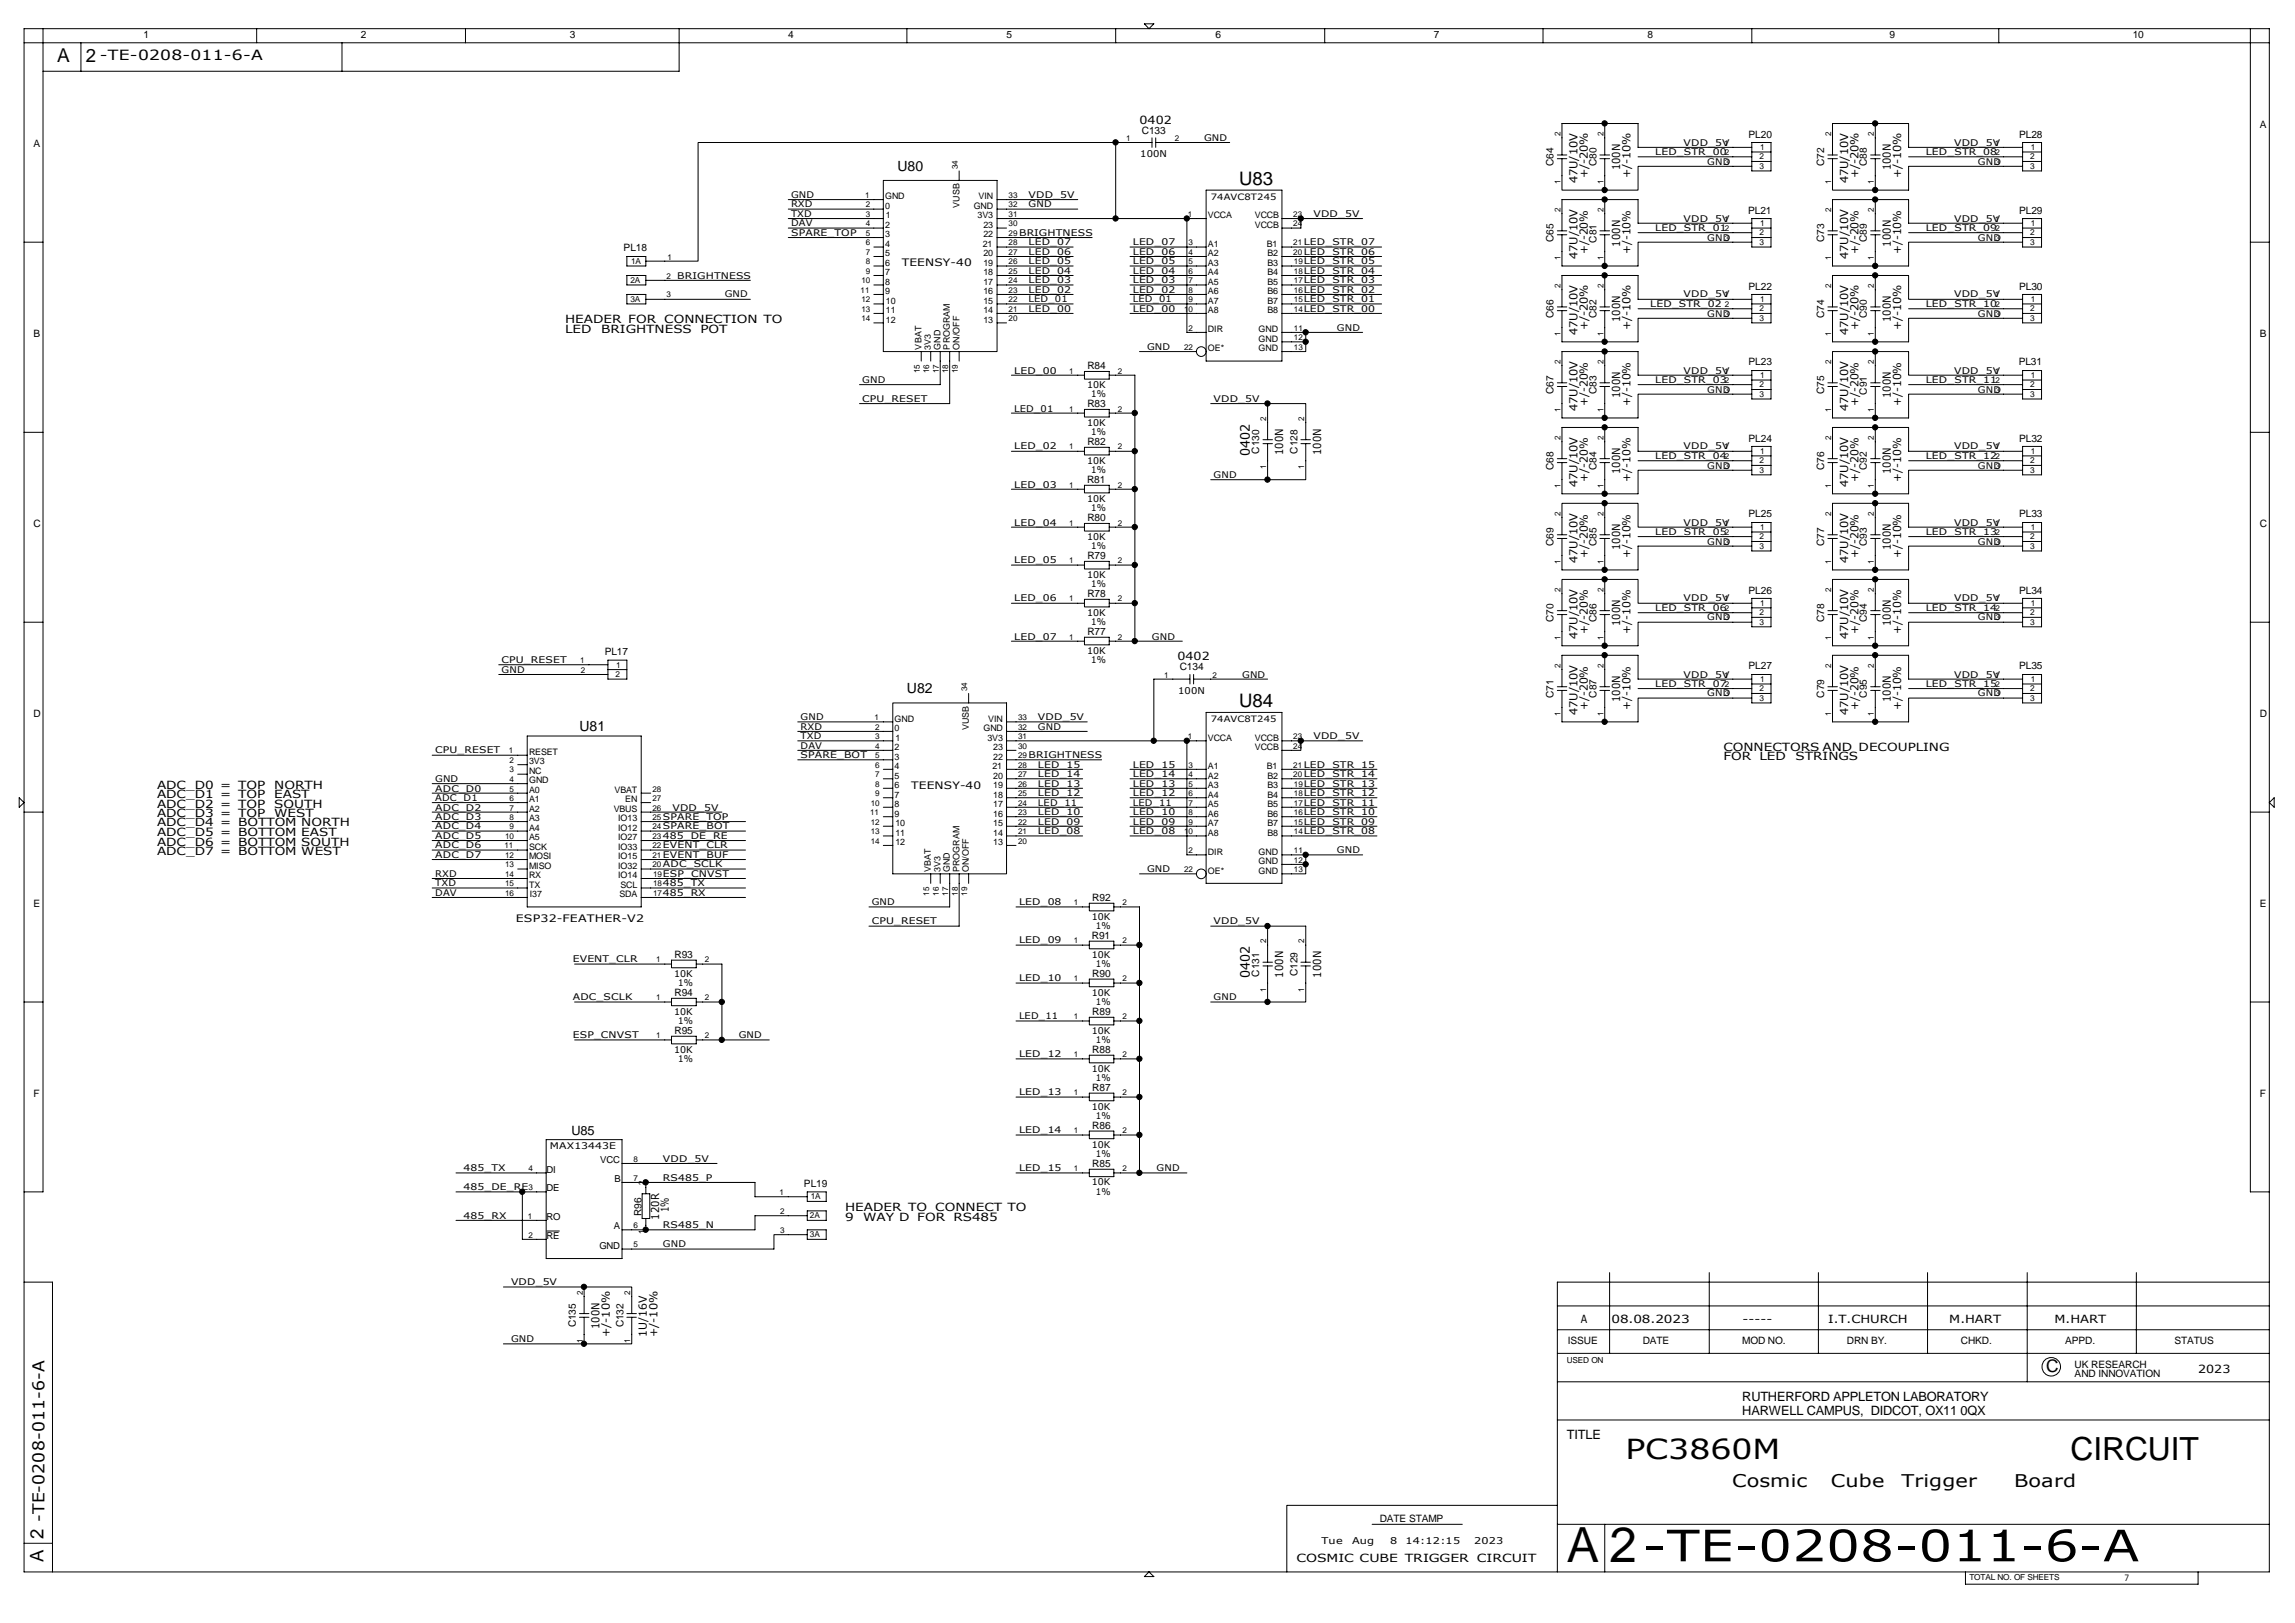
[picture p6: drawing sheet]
<svg xmlns="http://www.w3.org/2000/svg" width="420mm" height="297mm" viewBox="0 0 420 297" stroke-linecap="round" stroke-linejoin="round" font-family="sans-serif">
<defs><g id="words">
<text font-size="9.1" x="294.7" y="285.9">2</text>
<text font-size="8.9" x="286.9" y="286">A</text>
<text font-size="7.9" x="300.7" y="285.7">-TE-0208-011-6-A</text>
<text font-size="5.8" x="379.1" y="267.3">CIRCUIT</text>
<text font-size="5" x="297.6" y="267">PC3860M</text>
<text font-size="3.5" x="10.5" y="11.3">A</text>
<g font-size="3.4">
<text x="15.7" y="11.3">2</text>
<text x="226.9" y="33.9">U83</text>
<text x="226.9" y="129.5">U84</text>
<text x="8" y="281.6" transform="rotate(-90 8 281.6)">2</text>
<text x="8" y="285.9" transform="rotate(-90 8 285.9)">A</text>
</g>
<g font-size="3.2">
<text x="374.6" y="251.1">C</text>
<text x="317.1" y="272.2">Cosmic</text>
<text x="335.2" y="272.2">Cube</text>
<text x="348.1" y="272.2">Trigger</text>
<text x="368.8" y="272.2">Board</text>
</g>
<text font-size="3" x="8.2" y="278.6" transform="rotate(-90 8.2 278.6)">-TE-0208-011-6-A</text>
<g font-size="2.6">
<text x="18.3" y="11">-TE-0208-011-6-A</text>
<text x="164.3" y="31.3">U80</text>
<text x="166" y="126.9">U82</text>
<text x="106.1" y="133.9">U81</text>
</g>
<g font-size="2.4">
<text x="228.8" y="83.4" transform="rotate(-90 228.8 83.4)">0402</text>
<text x="228.8" y="179" transform="rotate(-90 228.8 179)">0402</text>
</g>
<g font-size="2.3">
<text x="104.6" y="207.7">U85</text>
<text x="319" y="256.4">RUTHERFORD APPLETON LABORATORY</text>
<text x="286.9" y="263.4">TITLE</text>
<text x="319" y="259">HARWELL CAMPUS, DIDCOT, OX11 0QX</text>
</g>
<g font-size="2.1">
<text x="208.6" y="22.6">0402</text>
<text x="103.5" y="59.1">HEADER FOR</text>
<text x="121.6" y="59.1">CONNECTION TO</text>
<text x="103.5" y="60.9">LED</text>
<text x="110.1" y="60.9">BRIGHTNESS</text>
<text x="128.2" y="60.9">POT</text>
<text x="215.6" y="120.9">0402</text>
<text x="315.5" y="137.4">CONNECTORS AND DECOUPLING</text>
<text x="315.5" y="139.1">FOR</text>
<text x="322.1" y="139.1">LED</text>
<text x="328.7" y="139.1">STRINGS</text>
<text x="28.7" y="149.5">ADC_D3 = TOP</text>
<text x="28.7" y="146">ADC_D1 = TOP</text>
<text x="28.7" y="147.8">ADC_D2 = TOP</text>
<text x="28.7" y="144.3">ADC_D0 = TOP</text>
<text x="50.2" y="149.5">WEST</text>
<text x="50.2" y="146">EAST</text>
<text x="50.2" y="147.8">SOUTH</text>
<text x="50.2" y="144.3">NORTH</text>
<text x="28.7" y="151.3">ADC_D4 = BOTTOM NORTH</text>
<text x="28.7" y="154.8">ADC_D6 = BOTTOM SOUTH</text>
<text x="28.7" y="153">ADC_D5 = BOTTOM EAST</text>
<text x="28.7" y="156.5">ADC_D7 = BOTTOM WEST</text>
<text x="154.7" y="221.7">HEADER TO</text>
<text x="171.2" y="221.7">CONNECT TO</text>
<text x="154.7" y="223.4">9</text>
<text x="158" y="223.4">WAY D FOR</text>
<text x="174.5" y="223.4">RS485</text>
<text x="289.4" y="242.1">A</text>
<text x="295" y="242.1">08.08.2023</text>
<text x="319" y="242.2">-----</text>
<text x="334.7" y="242.1">I.T.CHURCH</text>
<text x="356.9" y="242.1">M.HART</text>
<text x="376.1" y="242.1">M.HART</text>
<text x="402.4" y="251.2">2023</text>
<text x="237.4" y="286">COSMIC CUBE TRIGGER CIRCUIT</text>
</g>
<g font-size="2">
<text x="288.8" y="33.5" transform="rotate(-90 288.8 33.5)">47U/10V</text>
<text x="290.7" y="32.6" transform="rotate(-90 290.7 32.6)">+/-20%</text>
<text x="296.6" y="31.2" transform="rotate(-90 296.6 31.2)">100N</text>
<text x="298.5" y="32.6" transform="rotate(-90 298.5 32.6)">+/-10%</text>
<text x="338.3" y="33.5" transform="rotate(-90 338.3 33.5)">47U/10V</text>
<text x="340.2" y="32.6" transform="rotate(-90 340.2 32.6)">+/-20%</text>
<text x="346.2" y="31.2" transform="rotate(-90 346.2 31.2)">100N</text>
<text x="348.1" y="32.6" transform="rotate(-90 348.1 32.6)">+/-10%</text>
<text x="288.8" y="47.4" transform="rotate(-90 288.8 47.4)">47U/10V</text>
<text x="290.7" y="46.5" transform="rotate(-90 290.7 46.5)">+/-20%</text>
<text x="296.6" y="45.1" transform="rotate(-90 296.6 45.1)">100N</text>
<text x="298.5" y="46.5" transform="rotate(-90 298.5 46.5)">+/-10%</text>
<text x="338.3" y="47.4" transform="rotate(-90 338.3 47.4)">47U/10V</text>
<text x="340.2" y="46.5" transform="rotate(-90 340.2 46.5)">+/-20%</text>
<text x="346.2" y="45.1" transform="rotate(-90 346.2 45.1)">100N</text>
<text x="348.1" y="46.5" transform="rotate(-90 348.1 46.5)">+/-10%</text>
<text x="296.6" y="59" transform="rotate(-90 296.6 59)">100N</text>
<text x="346.2" y="59" transform="rotate(-90 346.2 59)">100N</text>
<text x="288.8" y="61.3" transform="rotate(-90 288.8 61.3)">47U/10V</text>
<text x="290.7" y="60.5" transform="rotate(-90 290.7 60.5)">+/-20%</text>
<text x="298.5" y="60.5" transform="rotate(-90 298.5 60.5)">+/-10%</text>
<text x="338.3" y="61.3" transform="rotate(-90 338.3 61.3)">47U/10V</text>
<text x="340.2" y="60.5" transform="rotate(-90 340.2 60.5)">+/-20%</text>
<text x="348.1" y="60.5" transform="rotate(-90 348.1 60.5)">+/-10%</text>
<text x="288.8" y="75.2" transform="rotate(-90 288.8 75.2)">47U/10V</text>
<text x="290.7" y="74.3" transform="rotate(-90 290.7 74.3)">+/-20%</text>
<text x="296.6" y="72.9" transform="rotate(-90 296.6 72.9)">100N</text>
<text x="298.5" y="74.3" transform="rotate(-90 298.5 74.3)">+/-10%</text>
<text x="338.3" y="75.2" transform="rotate(-90 338.3 75.2)">47U/10V</text>
<text x="340.2" y="74.3" transform="rotate(-90 340.2 74.3)">+/-20%</text>
<text x="346.2" y="72.9" transform="rotate(-90 346.2 72.9)">100N</text>
<text x="348.1" y="74.3" transform="rotate(-90 348.1 74.3)">+/-10%</text>
<text x="234.9" y="83.4" transform="rotate(-90 234.9 83.4)">100N</text>
<text x="241.8" y="83.4" transform="rotate(-90 241.8 83.4)">100N</text>
<text x="288.8" y="89.1" transform="rotate(-90 288.8 89.1)">47U/10V</text>
<text x="290.7" y="88.2" transform="rotate(-90 290.7 88.2)">+/-20%</text>
<text x="296.6" y="86.8" transform="rotate(-90 296.6 86.8)">100N</text>
<text x="298.5" y="88.2" transform="rotate(-90 298.5 88.2)">+/-10%</text>
<text x="338.3" y="89.1" transform="rotate(-90 338.3 89.1)">47U/10V</text>
<text x="340.2" y="88.2" transform="rotate(-90 340.2 88.2)">+/-20%</text>
<text x="346.2" y="86.8" transform="rotate(-90 346.2 86.8)">100N</text>
<text x="348.1" y="88.2" transform="rotate(-90 348.1 88.2)">+/-10%</text>
<text x="296.6" y="100.7" transform="rotate(-90 296.6 100.7)">100N</text>
<text x="346.2" y="100.7" transform="rotate(-90 346.2 100.7)">100N</text>
<text x="288.8" y="103" transform="rotate(-90 288.8 103)">47U/10V</text>
<text x="290.7" y="102.2" transform="rotate(-90 290.7 102.2)">+/-20%</text>
<text x="298.5" y="102.2" transform="rotate(-90 298.5 102.2)">+/-10%</text>
<text x="338.3" y="103" transform="rotate(-90 338.3 103)">47U/10V</text>
<text x="340.2" y="102.2" transform="rotate(-90 340.2 102.2)">+/-20%</text>
<text x="348.1" y="102.2" transform="rotate(-90 348.1 102.2)">+/-10%</text>
<text x="288.8" y="116.9" transform="rotate(-90 288.8 116.9)">47U/10V</text>
<text x="290.7" y="116" transform="rotate(-90 290.7 116)">+/-20%</text>
<text x="296.6" y="114.6" transform="rotate(-90 296.6 114.6)">100N</text>
<text x="298.5" y="116" transform="rotate(-90 298.5 116)">+/-10%</text>
<text x="338.3" y="116.9" transform="rotate(-90 338.3 116.9)">47U/10V</text>
<text x="340.2" y="116" transform="rotate(-90 340.2 116)">+/-20%</text>
<text x="346.2" y="114.6" transform="rotate(-90 346.2 114.6)">100N</text>
<text x="348.1" y="116" transform="rotate(-90 348.1 116)">+/-10%</text>
<text x="288.8" y="130.9" transform="rotate(-90 288.8 130.9)">47U/10V</text>
<text x="290.7" y="130" transform="rotate(-90 290.7 130)">+/-20%</text>
<text x="296.6" y="128.5" transform="rotate(-90 296.6 128.5)">100N</text>
<text x="298.5" y="130" transform="rotate(-90 298.5 130)">+/-10%</text>
<text x="338.3" y="130.9" transform="rotate(-90 338.3 130.9)">47U/10V</text>
<text x="340.2" y="130" transform="rotate(-90 340.2 130)">+/-20%</text>
<text x="346.2" y="128.5" transform="rotate(-90 346.2 128.5)">100N</text>
<text x="348.1" y="130" transform="rotate(-90 348.1 130)">+/-10%</text>
<text x="234.9" y="178.9" transform="rotate(-90 234.9 178.9)">100N</text>
<text x="241.8" y="178.9" transform="rotate(-90 241.8 178.9)">100N</text>
<text x="122.5" y="221.8" transform="rotate(-90 122.5 221.8)">1%</text>
<text x="120.7" y="223.3" transform="rotate(-90 120.7 223.3)">120R</text>
<text x="109.8" y="243.2" transform="rotate(-90 109.8 243.2)">100N</text>
<text x="111.7" y="244.7" transform="rotate(-90 111.7 244.7)">+/-10%</text>
<text x="118.4" y="244.7" transform="rotate(-90 118.4 244.7)">1U/16V</text>
<text x="120.4" y="244.7" transform="rotate(-90 120.4 244.7)">+/-10%</text>
</g>
<g font-size="1.9">
<text x="26.3" y="6.9">1</text>
<text x="66.1" y="6.9">2</text>
<text x="104.4" y="6.9">3</text>
<text x="144.3" y="6.9">4</text>
<text x="184.3" y="6.9">5</text>
<text x="222.5" y="6.9">6</text>
<text x="262.5" y="6.9">7</text>
<text x="301.6" y="6.9">8</text>
<text x="345.9" y="6.9">9</text>
<text x="390.4" y="6.9">10</text>
<text x="413.7" y="23.5">A</text>
<text x="6.1" y="26.9">A</text>
<text x="209" y="24.5">C133</text>
<text x="320.1" y="25.2">PL20</text>
<text x="369.7" y="25.2">PL28</text>
<text x="284.4" y="30.4" transform="rotate(-90 284.4 30.4)">C64</text>
<text x="292.3" y="30.4" transform="rotate(-90 292.3 30.4)">C80</text>
<text x="334" y="30.4" transform="rotate(-90 334 30.4)">C72</text>
<text x="341.8" y="30.4" transform="rotate(-90 341.8 30.4)">C88</text>
<text x="320" y="39.1">PL21</text>
<text x="369.7" y="39.1">PL29</text>
<text x="114.2" y="46">PL18</text>
<text x="284.4" y="44.3" transform="rotate(-90 284.4 44.3)">C65</text>
<text x="292.3" y="44.4" transform="rotate(-90 292.3 44.4)">C81</text>
<text x="334" y="44.3" transform="rotate(-90 334 44.3)">C73</text>
<text x="341.8" y="44.3" transform="rotate(-90 341.8 44.3)">C89</text>
<text x="165.1" y="48.7">TEENSY-40</text>
<text x="320.1" y="53">PL22</text>
<text x="369.7" y="53">PL30</text>
<text x="284.4" y="58.2" transform="rotate(-90 284.4 58.2)">C66</text>
<text x="292.3" y="58.2" transform="rotate(-90 292.3 58.2)">C82</text>
<text x="334" y="58.2" transform="rotate(-90 334 58.2)">C74</text>
<text x="341.8" y="58.2" transform="rotate(-90 341.8 58.2)">C90</text>
<text x="6.1" y="61.7">B</text>
<text x="413.7" y="61.7">B</text>
<text x="199.1" y="67.6">R84</text>
<text x="320.1" y="66.9">PL23</text>
<text x="369.6" y="66.9">PL31</text>
<text x="199.1" y="74.6">R83</text>
<text x="284.4" y="72.1" transform="rotate(-90 284.4 72.1)">C67</text>
<text x="292.3" y="72.1" transform="rotate(-90 292.3 72.1)">C83</text>
<text x="334" y="72.1" transform="rotate(-90 334 72.1)">C75</text>
<text x="341.8" y="72.2" transform="rotate(-90 341.8 72.2)">C91</text>
<text x="199.1" y="81.5">R82</text>
<text x="230.5" y="83.1" transform="rotate(-90 230.5 83.1)">C130</text>
<text x="237.5" y="83.1" transform="rotate(-90 237.5 83.1)">C128</text>
<text x="320.1" y="80.8">PL24</text>
<text x="369.7" y="80.8">PL32</text>
<text x="199" y="88.4">R81</text>
<text x="284.4" y="86" transform="rotate(-90 284.4 86)">C68</text>
<text x="292.3" y="86" transform="rotate(-90 292.3 86)">C84</text>
<text x="334" y="86" transform="rotate(-90 334 86)">C76</text>
<text x="341.8" y="86" transform="rotate(-90 341.8 86)">C92</text>
<text x="199.1" y="95.4">R80</text>
<text x="320.1" y="94.7">PL25</text>
<text x="369.7" y="94.7">PL33</text>
<text x="6.1" y="96.4">C</text>
<text x="284.4" y="100" transform="rotate(-90 284.4 100)">C69</text>
<text x="292.3" y="100" transform="rotate(-90 292.3 100)">C85</text>
<text x="334" y="100" transform="rotate(-90 334 100)">C77</text>
<text x="341.8" y="100" transform="rotate(-90 341.8 100)">C93</text>
<text x="413.7" y="96.4">C</text>
<text x="199.1" y="102.4">R79</text>
<text x="199.1" y="109.3">R78</text>
<text x="284.4" y="113.8" transform="rotate(-90 284.4 113.8)">C70</text>
<text x="292.3" y="113.8" transform="rotate(-90 292.3 113.8)">C86</text>
<text x="320.1" y="108.6">PL26</text>
<text x="334" y="113.8" transform="rotate(-90 334 113.8)">C78</text>
<text x="341.8" y="113.8" transform="rotate(-90 341.8 113.8)">C94</text>
<text x="369.7" y="108.6">PL34</text>
<text x="110.7" y="119.9">PL17</text>
<text x="199.1" y="116.2">R77</text>
<text x="216" y="122.7">C134</text>
<text x="320.1" y="122.5">PL27</text>
<text x="369.7" y="122.5">PL35</text>
<text x="6.1" y="131.2">D</text>
<text x="284.4" y="127.8" transform="rotate(-90 284.4 127.8)">C71</text>
<text x="292.3" y="127.7" transform="rotate(-90 292.3 127.7)">C87</text>
<text x="334" y="127.7" transform="rotate(-90 334 127.7)">C79</text>
<text x="341.8" y="127.7" transform="rotate(-90 341.8 127.7)">C95</text>
<text x="413.7" y="131.2">D</text>
<text x="166.8" y="144.3">TEENSY-40</text>
<text x="6.1" y="165.9">E</text>
<text x="200" y="164.9">R92</text>
<text x="413.7" y="165.9">E</text>
<text x="94.4" y="168.7">ESP32-FEATHER-V2</text>
<text x="199.9" y="171.9">R91</text>
<text x="123.5" y="175.3">R93</text>
<text x="200" y="178.8">R90</text>
<text x="230.5" y="178.7" transform="rotate(-90 230.5 178.7)">C131</text>
<text x="237.5" y="178.6" transform="rotate(-90 237.5 178.6)">C129</text>
<text x="123.5" y="182.3">R94</text>
<text x="200" y="185.8">R89</text>
<text x="123.5" y="189.3">R95</text>
<text x="200" y="192.7">R88</text>
<text x="6.1" y="200.7">F</text>
<text x="200" y="199.7">R87</text>
<text x="413.7" y="200.7">F</text>
<text x="200" y="206.6">R86</text>
<text x="200" y="213.6">R85</text>
<text x="147.2" y="217.3">PL19</text>
<text x="117.4" y="222.6" transform="rotate(-90 117.4 222.6)">R96</text>
<text x="105.4" y="243" transform="rotate(-90 105.4 243)">C135</text>
<text x="114.1" y="243" transform="rotate(-90 114.1 243)">C132</text>
<text x="287" y="245.9">ISSUE</text>
<text x="300.7" y="245.9">DATE</text>
<text x="319" y="245.9">MOD NO.</text>
<text x="338.1" y="245.9">DRN BY.</text>
<text x="359" y="245.9">CHKD.</text>
<text x="378.1" y="245.9">APPD.</text>
<text x="398.1" y="245.9">STATUS</text>
<text x="379.8" y="250.3">UK RESEARCH</text>
<text x="379.8" y="252">AND INNOVATION</text>
<text x="252.6" y="278.6">DATE STAMP</text>
</g>
<g font-size="1.7">
<text x="208.7" y="28.7">100N</text>
<text x="220.4" y="25.8">GND</text>
<text x="303" y="28.4">LED_STR_00</text>
<text x="308.2" y="26.7">VDD_5V</text>
<text x="352.5" y="28.4">LED_STR_08</text>
<text x="357.8" y="26.7">VDD_5V</text>
<text x="312.5" y="30.1">GND</text>
<text x="362.1" y="30.1">GND</text>
<text x="144.8" y="41.4">DAV</text>
<text x="144.8" y="39.7">TXD</text>
<text x="144.8" y="36.2">GND</text>
<text x="144.8" y="37.9">RXD</text>
<text x="188.3" y="36.2">VDD_5V</text>
<text x="188.3" y="37.9">GND</text>
<text x="240.5" y="39.7">VDD_5V</text>
<text x="308.2" y="40.6">VDD_5V</text>
<text x="357.8" y="40.6">VDD_5V</text>
<text x="144.8" y="43.2">SPARE_TOP</text>
<text x="188.3" y="46.7">LED_06</text>
<text x="188.3" y="44.9">LED_07</text>
<text x="207.4" y="46.7">LED_06</text>
<text x="207.4" y="44.9">LED_07</text>
<text x="303" y="42.3">LED_STR_01</text>
<text x="312.5" y="44">GND</text>
<text x="352.5" y="42.3">LED_STR_09</text>
<text x="362.1" y="44">GND</text>
<text x="188.3" y="48.4">LED_05</text>
<text x="188.3" y="50.1">LED_04</text>
<text x="188.3" y="51.9">LED_03</text>
<text x="188.3" y="53.6">LED_02</text>
<text x="207.4" y="48.4">LED_05</text>
<text x="207.4" y="50.1">LED_04</text>
<text x="207.4" y="51.9">LED_03</text>
<text x="207.4" y="53.6">LED_02</text>
<text x="132.7" y="54.4">GND</text>
<text x="188.3" y="57.1">LED_00</text>
<text x="188.3" y="55.3">LED_01</text>
<text x="207.4" y="57.1">LED_00</text>
<text x="207.4" y="55.3">LED_01</text>
<text x="302.1" y="56.2">LED_STR_02</text>
<text x="308.2" y="54.4">VDD_5V</text>
<text x="312.5" y="58">GND</text>
<text x="352.5" y="56.2">LED_STR_10</text>
<text x="357.8" y="54.4">VDD_5V</text>
<text x="362.1" y="58">GND</text>
<text x="210" y="64">GND</text>
<text x="244.8" y="60.5">GND</text>
<text x="157.9" y="70.1">GND</text>
<text x="185.7" y="68.4">LED_00</text>
<text x="199" y="71">10K</text>
<text x="303" y="70.1">LED_STR_03</text>
<text x="308.2" y="68.4">VDD_5V</text>
<text x="312.5" y="71.8">GND</text>
<text x="352.5" y="70.1">LED_STR_11</text>
<text x="357.8" y="68.4">VDD_5V</text>
<text x="362.1" y="71.8">GND</text>
<text x="157.9" y="73.6">CPU_RESET</text>
<text x="185.7" y="75.3">LED_01</text>
<text x="199" y="77.9">10K</text>
<text x="199.8" y="72.7">1%</text>
<text x="222.2" y="73.6">VDD_5V</text>
<text x="185.7" y="82.3">LED_02</text>
<text x="199.8" y="79.7">1%</text>
<text x="303" y="84">LED_STR_04</text>
<text x="308.2" y="82.3">VDD_5V</text>
<text x="352.5" y="84">LED_STR_12</text>
<text x="357.8" y="82.3">VDD_5V</text>
<text x="185.7" y="89.2">LED_03</text>
<text x="199" y="84.9">10K</text>
<text x="199.8" y="86.6">1%</text>
<text x="222.2" y="87.5">GND</text>
<text x="312.5" y="85.8">GND</text>
<text x="362.1" y="85.8">GND</text>
<text x="199" y="91.8">10K</text>
<text x="199.8" y="93.6">1%</text>
<text x="185.7" y="96.2">LED_04</text>
<text x="199" y="98.8">10K</text>
<text x="199.8" y="100.5">1%</text>
<text x="303" y="97.9">LED_STR_05</text>
<text x="308.2" y="96.2">VDD_5V</text>
<text x="312.5" y="99.7">GND</text>
<text x="352.5" y="97.9">LED_STR_13</text>
<text x="357.8" y="96.2">VDD_5V</text>
<text x="362.1" y="99.7">GND</text>
<text x="185.7" y="103.1">LED_05</text>
<text x="199" y="105.8">10K</text>
<text x="199.8" y="107.5">1%</text>
<text x="185.7" y="110.1">LED_06</text>
<text x="199" y="112.7">10K</text>
<text x="303" y="111.8">LED_STR_06</text>
<text x="308.2" y="110.1">VDD_5V</text>
<text x="312.5" y="113.5">GND</text>
<text x="352.5" y="111.8">LED_STR_14</text>
<text x="357.8" y="110.1">VDD_5V</text>
<text x="362.1" y="113.5">GND</text>
<text x="185.7" y="117.1">LED_07</text>
<text x="199" y="119.6">10K</text>
<text x="199.8" y="114.4">1%</text>
<text x="210.9" y="117.1">GND</text>
<text x="91.8" y="123.1">GND</text>
<text x="91.8" y="121.4">CPU_RESET</text>
<text x="199.8" y="121.4">1%</text>
<text x="227.4" y="124">GND</text>
<text x="303" y="125.7">LED_STR_07</text>
<text x="308.2" y="124">VDD_5V</text>
<text x="352.5" y="125.7">LED_STR_15</text>
<text x="357.8" y="124">VDD_5V</text>
<text x="146.6" y="131.8">GND</text>
<text x="190" y="131.8">VDD_5V</text>
<text x="215.7" y="127">100N</text>
<text x="312.5" y="127.5">GND</text>
<text x="362.1" y="127.5">GND</text>
<text x="79.7" y="137.9">CPU_RESET</text>
<text x="146.6" y="137">DAV</text>
<text x="146.6" y="135.3">TXD</text>
<text x="146.6" y="133.6">RXD</text>
<text x="190" y="133.6">GND</text>
<text x="240.5" y="135.3">VDD_5V</text>
<text x="79.7" y="143.1">GND</text>
<text x="146.6" y="138.8">SPARE_BOT</text>
<text x="190" y="142.2">LED_14</text>
<text x="190" y="144">LED_13</text>
<text x="190" y="140.5">LED_15</text>
<text x="207.4" y="140.5">LED_15</text>
<text x="207.4" y="144">LED_13</text>
<text x="207.4" y="142.2">LED_14</text>
<text x="79.7" y="148.3">ADC_D2</text>
<text x="79.7" y="146.6">ADC_D1</text>
<text x="79.7" y="144.9">ADC_D0</text>
<text x="123.1" y="148.3">VDD_5V</text>
<text x="190" y="145.7">LED_12</text>
<text x="190" y="149.2">LED_10</text>
<text x="190" y="147.5">LED_11</text>
<text x="207.4" y="147.5">LED_11</text>
<text x="207.4" y="145.7">LED_12</text>
<text x="207.4" y="149.2">LED_10</text>
<text x="79.7" y="155.3">ADC_D6</text>
<text x="79.7" y="153.5">ADC_D5</text>
<text x="79.7" y="151.8">ADC_D4</text>
<text x="79.7" y="150.1">ADC_D3</text>
<text x="190" y="152.7">LED_08</text>
<text x="190" y="150.9">LED_09</text>
<text x="207.4" y="150.9">LED_09</text>
<text x="207.4" y="152.7">LED_08</text>
<text x="79.7" y="160.5">RXD</text>
<text x="79.7" y="157">ADC_D7</text>
<text x="210" y="159.6">GND</text>
<text x="244.8" y="156.1">GND</text>
<text x="79.7" y="164">DAV</text>
<text x="79.7" y="162.2">TXD</text>
<text x="159.6" y="165.7">GND</text>
<text x="186.6" y="165.7">LED_08</text>
<text x="159.6" y="169.2">CPU_RESET</text>
<text x="186.6" y="172.6">LED_09</text>
<text x="199.9" y="168.3">10K</text>
<text x="200.6" y="170.1">1%</text>
<text x="222.2" y="169.2">VDD_5V</text>
<text x="104.9" y="176.2">EVENT_CLR</text>
<text x="123.4" y="178.7">10K</text>
<text x="186.6" y="179.6">LED_10</text>
<text x="199.9" y="175.3">10K</text>
<text x="200.6" y="177">1%</text>
<text x="104.9" y="183.1">ADC_SCLK</text>
<text x="123.4" y="185.7">10K</text>
<text x="124.2" y="180.5">1%</text>
<text x="199.9" y="182.2">10K</text>
<text x="200.6" y="183.9">1%</text>
<text x="222.2" y="183.1">GND</text>
<text x="104.9" y="190">ESP_CNVST</text>
<text x="124.2" y="187.4">1%</text>
<text x="135.3" y="190">GND</text>
<text x="186.6" y="186.6">LED_11</text>
<text x="199.9" y="189.2">10K</text>
<text x="200.6" y="190.9">1%</text>
<text x="123.4" y="192.7">10K</text>
<text x="124.2" y="194.4">1%</text>
<text x="186.6" y="193.5">LED_12</text>
<text x="199.9" y="196.1">10K</text>
<text x="200.6" y="197.9">1%</text>
<text x="186.6" y="200.4">LED_13</text>
<text x="199.9" y="203.1">10K</text>
<text x="186.6" y="207.4">LED_14</text>
<text x="200.6" y="204.8">1%</text>
<text x="84.9" y="214.4">485_TX</text>
<text x="100" y="214.6">DI</text>
<text x="100.7" y="210.4">MAX13443E</text>
<text x="109.9" y="212.9">VCC</text>
<text x="121.4" y="212.6">VDD_5V</text>
<text x="186.6" y="214.4">LED_15</text>
<text x="199.9" y="210">10K</text>
<text x="200.6" y="211.8">1%</text>
<text x="211.7" y="214.4">GND</text>
<text x="84.9" y="217.8">485_DE_RE</text>
<text x="100" y="218.1">DE</text>
<text x="112.5" y="216.3">B</text>
<text x="121.4" y="216.1">RS485_P</text>
<text x="199.9" y="217">10K</text>
<text x="200.6" y="218.7">1%</text>
<text x="84.9" y="223.1">485_RX</text>
<text x="100" y="226.7">RE</text>
<text x="100" y="223.3">RO</text>
<text x="112.4" y="225">A</text>
<text x="121.4" y="224.8">RS485_N</text>
<text x="109.7" y="228.5">GND</text>
<text x="121.4" y="228.3">GND</text>
<text x="93.6" y="235.2">VDD_5V</text>
<text x="93.6" y="245.7">GND</text>
<text x="241.9" y="282.5">Tue</text>
<text x="247.5" y="282.5">Aug</text>
<text x="254.5" y="282.5">8</text>
<text x="257.3" y="282.5">14:12:15</text>
<text x="269.9" y="282.5">2023</text>
</g>
<g font-size="1.6">
<text x="162" y="41.7">2</text>
<text x="162" y="36.5">GND</text>
<text x="162" y="38.2">0</text>
<text x="162.2" y="40">1</text>
<text x="175.6" y="38.1" transform="rotate(-90 175.6 38.1)">VUSB</text>
<text x="178.3" y="38.2">GND</text>
<text x="179" y="40">3V3</text>
<text x="179.2" y="36.5">VIN</text>
<text x="180" y="41.7">23</text>
<text x="221.1" y="40">VCCA</text>
<text x="221.7" y="36.5">74AVC8T245</text>
<text x="229.7" y="41.7">VCCB</text>
<text x="229.7" y="40">VCCB</text>
<text x="162" y="43.4">3</text>
<text x="162" y="45.2">4</text>
<text x="162" y="46.9">5</text>
<text x="179.9" y="45.2">21</text>
<text x="180" y="46.9">20</text>
<text x="180" y="43.4">22</text>
<text x="221.1" y="46.9">A2</text>
<text x="221.1" y="45.2">A1</text>
<text x="231.9" y="45.2">B1</text>
<text x="232" y="46.9">B2</text>
<text x="162" y="48.6">6</text>
<text x="162" y="50.4">7</text>
<text x="162" y="52.1">8</text>
<text x="162" y="53.9">9</text>
<text x="180" y="53.9">16</text>
<text x="180" y="50.4">18</text>
<text x="180" y="48.6">19</text>
<text x="180" y="52.1">17</text>
<text x="221.1" y="50.4">A4</text>
<text x="221.1" y="48.6">A3</text>
<text x="221.1" y="52.1">A5</text>
<text x="221.1" y="53.9">A6</text>
<text x="232" y="50.4">B4</text>
<text x="232" y="48.6">B3</text>
<text x="232" y="53.9">B6</text>
<text x="232" y="52.1">B5</text>
<text x="162.2" y="55.6">10</text>
<text x="162.2" y="57.3">11</text>
<text x="162.2" y="59.1">12</text>
<text x="180" y="57.3">14</text>
<text x="180" y="55.6">15</text>
<text x="180" y="59.1">13</text>
<text x="221.1" y="57.3">A8</text>
<text x="221.1" y="55.6">A7</text>
<text x="232" y="57.3">B8</text>
<text x="232" y="55.6">B7</text>
<text x="168.7" y="64" transform="rotate(-90 168.7 64)">VBAT</text>
<text x="170.4" y="64" transform="rotate(-90 170.4 64)">3V3</text>
<text x="172.2" y="64" transform="rotate(-90 172.2 64)">GND</text>
<text x="173.9" y="64" transform="rotate(-90 173.9 64)">PROGRAM</text>
<text x="175.6" y="64" transform="rotate(-90 175.6 64)">ON/OFF</text>
<text x="221.1" y="64.3">OE*</text>
<text x="221.1" y="60.8">DIR</text>
<text x="230.4" y="64.3">GND</text>
<text x="230.4" y="62.5">GND</text>
<text x="230.4" y="60.8">GND</text>
<text x="163.8" y="137.3">2</text>
<text x="163.8" y="132.1">GND</text>
<text x="163.8" y="133.8">0</text>
<text x="163.9" y="135.6">1</text>
<text x="177.4" y="133.6" transform="rotate(-90 177.4 133.6)">VUSB</text>
<text x="180" y="133.8">GND</text>
<text x="180.8" y="135.6">3V3</text>
<text x="180.9" y="132.1">VIN</text>
<text x="181.8" y="137.3">23</text>
<text x="221.1" y="135.6">VCCA</text>
<text x="221.7" y="132.1">74AVC8T245</text>
<text x="229.7" y="137.3">VCCB</text>
<text x="229.7" y="135.6">VCCB</text>
<text x="96.9" y="143.4">GND</text>
<text x="96.9" y="141.6">NC</text>
<text x="96.9" y="138.2">RESET</text>
<text x="96.9" y="139.9">3V3</text>
<text x="163.8" y="139">3</text>
<text x="163.8" y="140.8">4</text>
<text x="163.8" y="142.5">5</text>
<text x="181.7" y="140.8">21</text>
<text x="181.8" y="142.5">20</text>
<text x="181.8" y="139">22</text>
<text x="221.1" y="142.5">A2</text>
<text x="221.1" y="140.8">A1</text>
<text x="231.9" y="140.8">B1</text>
<text x="232" y="142.5">B2</text>
<text x="96.9" y="145.1">A0</text>
<text x="96.9" y="146.9">A1</text>
<text x="96.9" y="148.6">A2</text>
<text x="112.4" y="148.6">VBUS</text>
<text x="112.5" y="145.1">VBAT</text>
<text x="114.5" y="146.9">EN</text>
<text x="163.8" y="144.2">6</text>
<text x="163.8" y="146">7</text>
<text x="163.8" y="147.7">8</text>
<text x="163.8" y="149.4">9</text>
<text x="181.8" y="149.4">16</text>
<text x="181.8" y="146">18</text>
<text x="181.8" y="144.2">19</text>
<text x="181.8" y="147.7">17</text>
<text x="221.1" y="146">A4</text>
<text x="221.1" y="144.2">A3</text>
<text x="221.1" y="147.7">A5</text>
<text x="221.1" y="149.4">A6</text>
<text x="232" y="146">B4</text>
<text x="232" y="144.2">B3</text>
<text x="232" y="149.4">B6</text>
<text x="232" y="147.7">B5</text>
<text x="96.9" y="155.5">SCK</text>
<text x="96.9" y="150.3">A3</text>
<text x="96.9" y="152.1">A4</text>
<text x="96.9" y="153.8">A5</text>
<text x="113.2" y="150.3">IO13</text>
<text x="113.2" y="152.1">IO12</text>
<text x="113.2" y="153.8">IO27</text>
<text x="113.2" y="155.5">IO33</text>
<text x="163.9" y="151.2">10</text>
<text x="163.9" y="153">11</text>
<text x="163.9" y="154.7">12</text>
<text x="181.8" y="153">14</text>
<text x="181.8" y="151.2">15</text>
<text x="181.8" y="154.7">13</text>
<text x="221.1" y="153">A8</text>
<text x="221.1" y="151.2">A7</text>
<text x="232" y="153">B8</text>
<text x="232" y="151.2">B7</text>
<text x="96.9" y="160.7">RX</text>
<text x="96.9" y="159">MISO</text>
<text x="96.9" y="157.3">MOSI</text>
<text x="113.2" y="157.3">IO15</text>
<text x="113.2" y="159">IO32</text>
<text x="113.2" y="160.7">IO14</text>
<text x="170.4" y="159.6" transform="rotate(-90 170.4 159.6)">VBAT</text>
<text x="172.2" y="159.6" transform="rotate(-90 172.2 159.6)">3V3</text>
<text x="173.9" y="159.6" transform="rotate(-90 173.9 159.6)">GND</text>
<text x="175.6" y="159.6" transform="rotate(-90 175.6 159.6)">PROGRAM</text>
<text x="177.4" y="159.6" transform="rotate(-90 177.4 159.6)">ON/OFF</text>
<text x="221.1" y="159.9">OE*</text>
<text x="221.1" y="156.4">DIR</text>
<text x="230.4" y="159.9">GND</text>
<text x="230.4" y="158.2">GND</text>
<text x="230.4" y="156.4">GND</text>
<text x="96.9" y="162.5">TX</text>
<text x="97" y="164.2">I37</text>
<text x="113.4" y="164.2">SDA</text>
<text x="113.6" y="162.5">SCL</text>
<text x="389" y="289.3">7</text>
</g>
<g font-size="1.5">
<text x="206.2" y="25.8">1</text>
<text x="215.1" y="25.8">2</text>
<text x="285.7" y="24.9" transform="rotate(-90 285.7 24.9)">2</text>
<text x="293.5" y="24.9" transform="rotate(-90 293.5 24.9)">2</text>
<text x="315.7" y="26.7">1</text>
<text x="315.8" y="28.4">2</text>
<text x="322.1" y="29.2">2</text>
<text x="322.2" y="27.4">1</text>
<text x="335.2" y="24.9" transform="rotate(-90 335.2 24.9)">2</text>
<text x="343.1" y="24.9" transform="rotate(-90 343.1 24.9)">2</text>
<text x="365.2" y="26.7">1</text>
<text x="365.3" y="28.4">2</text>
<text x="371.6" y="29.2">2</text>
<text x="371.8" y="27.4">1</text>
<text x="175.3" y="30.9" transform="rotate(-90 175.3 30.9)">34</text>
<text x="285.7" y="33.7" transform="rotate(-90 285.7 33.7)">1</text>
<text x="293.5" y="33.7" transform="rotate(-90 293.5 33.7)">1</text>
<text x="315.8" y="30.1">3</text>
<text x="322.1" y="30.9">3</text>
<text x="335.2" y="33.7" transform="rotate(-90 335.2 33.7)">1</text>
<text x="343.1" y="33.7" transform="rotate(-90 343.1 33.7)">1</text>
<text x="365.3" y="30.1">3</text>
<text x="371.6" y="30.9">3</text>
<text x="158.4" y="36.2">1</text>
<text x="158.5" y="41.4">4</text>
<text x="158.5" y="39.7">3</text>
<text x="158.5" y="37.9">2</text>
<text x="184.7" y="36.2">33</text>
<text x="184.7" y="37.9">32</text>
<text x="184.7" y="41.4">30</text>
<text x="184.7" y="39.7">31</text>
<text x="217.5" y="39.7">1</text>
<text x="236.8" y="41.4">24</text>
<text x="236.8" y="39.7">23</text>
<text x="285.7" y="38.8" transform="rotate(-90 285.7 38.8)">2</text>
<text x="293.5" y="38.8" transform="rotate(-90 293.5 38.8)">2</text>
<text x="315.7" y="40.6">1</text>
<text x="322.2" y="41.4">1</text>
<text x="335.2" y="38.8" transform="rotate(-90 335.2 38.8)">2</text>
<text x="343.1" y="38.8" transform="rotate(-90 343.1 38.8)">2</text>
<text x="365.2" y="40.6">1</text>
<text x="371.8" y="41.4">1</text>
<text x="122.2" y="47.5">1</text>
<text x="158.5" y="46.7">7</text>
<text x="158.5" y="44.9">6</text>
<text x="158.5" y="43.2">5</text>
<text x="184.7" y="43.2">29BRIGHTNESS</text>
<text x="184.7" y="44.9">28</text>
<text x="184.7" y="46.7">27</text>
<text x="217.6" y="46.7">4</text>
<text x="217.6" y="44.9">3</text>
<text x="236.8" y="46.7">20LED_STR_06</text>
<text x="236.8" y="44.9">21LED_STR_07</text>
<text x="285.7" y="47.7" transform="rotate(-90 285.7 47.7)">1</text>
<text x="293.5" y="47.7" transform="rotate(-90 293.5 47.7)">1</text>
<text x="315.8" y="44">3</text>
<text x="315.8" y="42.3">2</text>
<text x="322.1" y="43.1">2</text>
<text x="322.1" y="44.8">3</text>
<text x="335.2" y="47.7" transform="rotate(-90 335.2 47.7)">1</text>
<text x="343.1" y="47.7" transform="rotate(-90 343.1 47.7)">1</text>
<text x="365.3" y="44">3</text>
<text x="365.3" y="42.3">2</text>
<text x="371.6" y="43.1">2</text>
<text x="371.6" y="44.8">3</text>
<text x="115.4" y="51.8">2A</text>
<text x="115.6" y="48.3">1A</text>
<text x="122" y="51">2 BRIGHTNESS</text>
<text x="157.6" y="53.6">11</text>
<text x="157.7" y="51.9">10</text>
<text x="158.5" y="50.1">9</text>
<text x="158.5" y="48.4">8</text>
<text x="184.7" y="48.4">26</text>
<text x="184.7" y="50.1">25</text>
<text x="184.7" y="51.9">24</text>
<text x="184.7" y="53.6">23</text>
<text x="217.6" y="53.6">8</text>
<text x="217.6" y="51.9">7</text>
<text x="217.6" y="50.1">6</text>
<text x="217.6" y="48.4">5</text>
<text x="236.9" y="53.6">16LED_STR_02</text>
<text x="236.9" y="51.9">17LED_STR_03</text>
<text x="236.9" y="50.1">18LED_STR_04</text>
<text x="236.9" y="48.4">19LED_STR_05</text>
<text x="285.7" y="52.7" transform="rotate(-90 285.7 52.7)">2</text>
<text x="293.5" y="52.7" transform="rotate(-90 293.5 52.7)">2</text>
<text x="335.2" y="52.7" transform="rotate(-90 335.2 52.7)">2</text>
<text x="343.1" y="52.7" transform="rotate(-90 343.1 52.7)">2</text>
<text x="115.4" y="55.2">3A</text>
<text x="122" y="54.4">3</text>
<text x="157.7" y="58.8">14</text>
<text x="157.7" y="57.1">13</text>
<text x="157.7" y="55.3">12</text>
<text x="184.7" y="55.3">22</text>
<text x="184.7" y="57.1">21</text>
<text x="184.7" y="58.8">20</text>
<text x="216.8" y="57.1">10</text>
<text x="217.6" y="55.3">9</text>
<text x="236.9" y="57.1">14LED_STR_00</text>
<text x="236.9" y="55.3">15LED_STR_01</text>
<text x="315.7" y="54.4">1</text>
<text x="315.8" y="58">3</text>
<text x="315.8" y="56.2">2</text>
<text x="322.1" y="57">2</text>
<text x="322.1" y="58.7">3</text>
<text x="322.2" y="55.2">1</text>
<text x="365.2" y="54.4">1</text>
<text x="365.3" y="58">3</text>
<text x="365.3" y="56.2">2</text>
<text x="371.6" y="57">2</text>
<text x="371.6" y="58.7">3</text>
<text x="371.8" y="55.2">1</text>
<text x="216.8" y="64">22</text>
<text x="217.6" y="60.5">2</text>
<text x="236.9" y="64">13</text>
<text x="236.9" y="62.3">12</text>
<text x="236.9" y="60.5">11</text>
<text x="285.7" y="61.6" transform="rotate(-90 285.7 61.6)">1</text>
<text x="293.5" y="61.6" transform="rotate(-90 293.5 61.6)">1</text>
<text x="335.2" y="61.6" transform="rotate(-90 335.2 61.6)">1</text>
<text x="343.1" y="61.6" transform="rotate(-90 343.1 61.6)">1</text>
<text x="168.4" y="68.3" transform="rotate(-90 168.4 68.3)">15</text>
<text x="170.1" y="68.3" transform="rotate(-90 170.1 68.3)">16</text>
<text x="171.9" y="68.3" transform="rotate(-90 171.9 68.3)">17</text>
<text x="173.6" y="68.3" transform="rotate(-90 173.6 68.3)">18</text>
<text x="175.3" y="68.3" transform="rotate(-90 175.3 68.3)">19</text>
<text x="195.7" y="68.4">1</text>
<text x="204.6" y="68.4">2</text>
<text x="285.7" y="66.6" transform="rotate(-90 285.7 66.6)">2</text>
<text x="293.5" y="66.6" transform="rotate(-90 293.5 66.6)">2</text>
<text x="315.7" y="68.4">1</text>
<text x="315.8" y="71.8">3</text>
<text x="315.8" y="70.1">2</text>
<text x="322.1" y="70.9">2</text>
<text x="322.2" y="69.1">1</text>
<text x="335.2" y="66.6" transform="rotate(-90 335.2 66.6)">2</text>
<text x="343.1" y="66.6" transform="rotate(-90 343.1 66.6)">2</text>
<text x="365.2" y="68.4">1</text>
<text x="365.3" y="71.8">3</text>
<text x="365.3" y="70.1">2</text>
<text x="371.6" y="70.9">2</text>
<text x="371.8" y="69.1">1</text>
<text x="195.7" y="75.3">1</text>
<text x="204.6" y="75.3">2</text>
<text x="231.8" y="77" transform="rotate(-90 231.8 77)">2</text>
<text x="238.8" y="77" transform="rotate(-90 238.8 77)">2</text>
<text x="285.7" y="75.5" transform="rotate(-90 285.7 75.5)">1</text>
<text x="293.5" y="75.5" transform="rotate(-90 293.5 75.5)">1</text>
<text x="322.1" y="72.6">3</text>
<text x="335.2" y="75.5" transform="rotate(-90 335.2 75.5)">1</text>
<text x="343.1" y="75.5" transform="rotate(-90 343.1 75.5)">1</text>
<text x="371.6" y="72.6">3</text>
<text x="195.7" y="82.3">1</text>
<text x="204.6" y="82.3">2</text>
<text x="285.7" y="80.5" transform="rotate(-90 285.7 80.5)">2</text>
<text x="293.5" y="80.5" transform="rotate(-90 293.5 80.5)">2</text>
<text x="315.7" y="82.3">1</text>
<text x="315.8" y="84">2</text>
<text x="322.2" y="83.1">1</text>
<text x="335.2" y="80.5" transform="rotate(-90 335.2 80.5)">2</text>
<text x="343.1" y="80.5" transform="rotate(-90 343.1 80.5)">2</text>
<text x="365.2" y="82.3">1</text>
<text x="365.3" y="84">2</text>
<text x="371.8" y="83.1">1</text>
<text x="195.7" y="89.2">1</text>
<text x="204.6" y="89.2">2</text>
<text x="231.8" y="85.9" transform="rotate(-90 231.8 85.9)">1</text>
<text x="238.8" y="85.9" transform="rotate(-90 238.8 85.9)">1</text>
<text x="285.7" y="89.4" transform="rotate(-90 285.7 89.4)">1</text>
<text x="293.5" y="89.4" transform="rotate(-90 293.5 89.4)">1</text>
<text x="315.8" y="85.8">3</text>
<text x="322.1" y="84.8">2</text>
<text x="322.1" y="86.5">3</text>
<text x="335.2" y="89.4" transform="rotate(-90 335.2 89.4)">1</text>
<text x="343.1" y="89.4" transform="rotate(-90 343.1 89.4)">1</text>
<text x="365.3" y="85.8">3</text>
<text x="371.6" y="84.8">2</text>
<text x="371.6" y="86.5">3</text>
<text x="285.7" y="94.4" transform="rotate(-90 285.7 94.4)">2</text>
<text x="293.5" y="94.4" transform="rotate(-90 293.5 94.4)">2</text>
<text x="335.2" y="94.4" transform="rotate(-90 335.2 94.4)">2</text>
<text x="343.1" y="94.4" transform="rotate(-90 343.1 94.4)">2</text>
<text x="195.7" y="96.2">1</text>
<text x="204.6" y="96.2">2</text>
<text x="315.7" y="96.2">1</text>
<text x="315.8" y="99.7">3</text>
<text x="315.8" y="97.9">2</text>
<text x="322.1" y="98.7">2</text>
<text x="322.1" y="100.5">3</text>
<text x="322.2" y="96.9">1</text>
<text x="365.2" y="96.2">1</text>
<text x="365.3" y="99.7">3</text>
<text x="365.3" y="97.9">2</text>
<text x="371.6" y="98.7">2</text>
<text x="371.6" y="100.5">3</text>
<text x="371.8" y="96.9">1</text>
<text x="195.7" y="103.1">1</text>
<text x="204.6" y="103.1">2</text>
<text x="285.7" y="103.3" transform="rotate(-90 285.7 103.3)">1</text>
<text x="293.5" y="103.3" transform="rotate(-90 293.5 103.3)">1</text>
<text x="335.2" y="103.3" transform="rotate(-90 335.2 103.3)">1</text>
<text x="343.1" y="103.3" transform="rotate(-90 343.1 103.3)">1</text>
<text x="195.7" y="110.1">1</text>
<text x="204.6" y="110.1">2</text>
<text x="285.7" y="108.3" transform="rotate(-90 285.7 108.3)">2</text>
<text x="293.5" y="108.3" transform="rotate(-90 293.5 108.3)">2</text>
<text x="315.7" y="110.1">1</text>
<text x="315.8" y="113.5">3</text>
<text x="315.8" y="111.8">2</text>
<text x="322.1" y="112.6">2</text>
<text x="322.2" y="110.9">1</text>
<text x="335.2" y="108.3" transform="rotate(-90 335.2 108.3)">2</text>
<text x="343.1" y="108.3" transform="rotate(-90 343.1 108.3)">2</text>
<text x="365.2" y="110.1">1</text>
<text x="365.3" y="113.5">3</text>
<text x="365.3" y="111.8">2</text>
<text x="371.6" y="112.6">2</text>
<text x="371.8" y="110.9">1</text>
<text x="195.7" y="117.1">1</text>
<text x="204.6" y="117.1">2</text>
<text x="285.7" y="117.2" transform="rotate(-90 285.7 117.2)">1</text>
<text x="293.5" y="117.2" transform="rotate(-90 293.5 117.2)">1</text>
<text x="322.1" y="114.3">3</text>
<text x="335.2" y="117.2" transform="rotate(-90 335.2 117.2)">1</text>
<text x="343.1" y="117.2" transform="rotate(-90 343.1 117.2)">1</text>
<text x="371.6" y="114.3">3</text>
<text x="106.2" y="121.4">1</text>
<text x="106.3" y="123.1">2</text>
<text x="112.7" y="123.9">2</text>
<text x="112.8" y="122.2">1</text>
<text x="213.1" y="124">1</text>
<text x="222" y="124">2</text>
<text x="285.7" y="122.2" transform="rotate(-90 285.7 122.2)">2</text>
<text x="293.5" y="122.2" transform="rotate(-90 293.5 122.2)">2</text>
<text x="315.7" y="124">1</text>
<text x="315.8" y="125.7">2</text>
<text x="322.2" y="124.8">1</text>
<text x="335.2" y="122.2" transform="rotate(-90 335.2 122.2)">2</text>
<text x="343.1" y="122.2" transform="rotate(-90 343.1 122.2)">2</text>
<text x="365.2" y="124">1</text>
<text x="365.3" y="125.7">2</text>
<text x="371.8" y="124.8">1</text>
<text x="160.1" y="131.8">1</text>
<text x="177.1" y="126.5" transform="rotate(-90 177.1 126.5)">34</text>
<text x="186.4" y="131.8">33</text>
<text x="285.7" y="131.1" transform="rotate(-90 285.7 131.1)">1</text>
<text x="293.5" y="131.1" transform="rotate(-90 293.5 131.1)">1</text>
<text x="315.8" y="127.5">3</text>
<text x="322.1" y="126.5">2</text>
<text x="322.1" y="128.2">3</text>
<text x="335.2" y="131.1" transform="rotate(-90 335.2 131.1)">1</text>
<text x="343.1" y="131.1" transform="rotate(-90 343.1 131.1)">1</text>
<text x="365.3" y="127.5">3</text>
<text x="371.6" y="126.5">2</text>
<text x="371.6" y="128.2">3</text>
<text x="93.2" y="137.9">1</text>
<text x="160.2" y="137">4</text>
<text x="160.2" y="135.3">3</text>
<text x="160.2" y="133.6">2</text>
<text x="186.4" y="133.6">32</text>
<text x="186.4" y="137">30</text>
<text x="186.4" y="135.3">31</text>
<text x="217.5" y="135.3">1</text>
<text x="236.8" y="137">24</text>
<text x="236.8" y="135.3">23</text>
<text x="93.3" y="141.4">3</text>
<text x="93.3" y="143.1">4</text>
<text x="93.3" y="139.6">2</text>
<text x="160.2" y="144">8</text>
<text x="160.2" y="142.2">7</text>
<text x="160.2" y="140.5">6</text>
<text x="160.2" y="138.8">5</text>
<text x="186.4" y="138.8">29BRIGHTNESS</text>
<text x="186.4" y="140.5">28</text>
<text x="186.4" y="142.2">27</text>
<text x="186.4" y="144">26</text>
<text x="217.6" y="144">5</text>
<text x="217.6" y="142.2">4</text>
<text x="217.6" y="140.5">3</text>
<text x="236.8" y="142.2">20LED_STR_14</text>
<text x="236.8" y="140.5">21LED_STR_15</text>
<text x="236.9" y="144">19LED_STR_13</text>
<text x="93.3" y="148.3">7</text>
<text x="93.3" y="146.6">6</text>
<text x="93.3" y="144.9">5</text>
<text x="119.5" y="148.3">26</text>
<text x="119.5" y="144.9">28</text>
<text x="119.5" y="146.6">27</text>
<text x="159.3" y="149.2">11</text>
<text x="159.4" y="147.5">10</text>
<text x="160.2" y="145.7">9</text>
<text x="186.4" y="145.7">25</text>
<text x="186.4" y="147.5">24</text>
<text x="186.4" y="149.2">23</text>
<text x="217.6" y="149.2">8</text>
<text x="217.6" y="147.5">7</text>
<text x="217.6" y="145.7">6</text>
<text x="236.9" y="149.2">16LED_STR_10</text>
<text x="236.9" y="147.5">17LED_STR_11</text>
<text x="236.9" y="145.7">18LED_STR_12</text>
<text x="92.4" y="155.3">11</text>
<text x="92.5" y="153.5">10</text>
<text x="93.3" y="151.8">9</text>
<text x="93.3" y="150.1">8</text>
<text x="119.5" y="155.3">22EVENT_CLR</text>
<text x="119.5" y="153.5">23485_DE_RE</text>
<text x="119.5" y="150.1">25SPARE_TOP</text>
<text x="119.5" y="151.8">24SPARE_BOT</text>
<text x="159.4" y="154.4">14</text>
<text x="159.4" y="152.7">13</text>
<text x="159.4" y="150.9">12</text>
<text x="186.4" y="150.9">22</text>
<text x="186.4" y="152.7">21</text>
<text x="186.4" y="154.4">20</text>
<text x="216.8" y="152.7">10</text>
<text x="217.6" y="150.9">9</text>
<text x="236.9" y="152.7">14LED_STR_08</text>
<text x="236.9" y="150.9">15LED_STR_09</text>
<text x="92.5" y="160.5">14</text>
<text x="92.5" y="157">12</text>
<text x="92.5" y="158.7">13</text>
<text x="119.5" y="158.7">20ADC_SCLK</text>
<text x="119.5" y="157">21EVENT_BUF</text>
<text x="119.6" y="160.5">19ESP_CNVST</text>
<text x="216.8" y="159.6">22</text>
<text x="217.6" y="156.1">2</text>
<text x="236.9" y="159.6">13</text>
<text x="236.9" y="157.9">12</text>
<text x="236.9" y="156.1">11</text>
<text x="92.5" y="162.2">15</text>
<text x="92.5" y="164">16</text>
<text x="119.6" y="164">17485_RX</text>
<text x="119.6" y="162.2">18485_TX</text>
<text x="170.1" y="163.9" transform="rotate(-90 170.1 163.9)">15</text>
<text x="171.9" y="163.9" transform="rotate(-90 171.9 163.9)">16</text>
<text x="173.6" y="163.9" transform="rotate(-90 173.6 163.9)">17</text>
<text x="175.3" y="163.9" transform="rotate(-90 175.3 163.9)">18</text>
<text x="177.1" y="163.9" transform="rotate(-90 177.1 163.9)">19</text>
<text x="196.6" y="165.7">1</text>
<text x="205.5" y="165.7">2</text>
<text x="196.6" y="172.6">1</text>
<text x="205.5" y="172.6">2</text>
<text x="231.8" y="172.6" transform="rotate(-90 231.8 172.6)">2</text>
<text x="238.8" y="172.6" transform="rotate(-90 238.8 172.6)">2</text>
<text x="120.1" y="176.2">1</text>
<text x="129" y="176.2">2</text>
<text x="196.6" y="179.6">1</text>
<text x="205.5" y="179.6">2</text>
<text x="120.1" y="183.1">1</text>
<text x="129" y="183.1">2</text>
<text x="231.8" y="181.5" transform="rotate(-90 231.8 181.5)">1</text>
<text x="238.8" y="181.5" transform="rotate(-90 238.8 181.5)">1</text>
<text x="120.1" y="190">1</text>
<text x="129" y="190">2</text>
<text x="196.6" y="186.6">1</text>
<text x="205.5" y="186.6">2</text>
<text x="196.6" y="193.5">1</text>
<text x="205.5" y="193.5">2</text>
<text x="196.6" y="200.4">1</text>
<text x="205.5" y="200.4">2</text>
<text x="196.6" y="207.4">1</text>
<text x="205.5" y="207.4">2</text>
<text x="96.8" y="214.4">4</text>
<text x="116" y="212.6">8</text>
<text x="196.6" y="214.4">1</text>
<text x="205.5" y="214.4">2</text>
<text x="96.8" y="217.8">3</text>
<text x="116" y="216.1">7</text>
<text x="118" y="216.9" transform="rotate(-90 118 216.9)">2</text>
<text x="142.7" y="218.7">1</text>
<text x="148.4" y="219.5">1A</text>
<text x="96.6" y="223.1">1</text>
<text x="96.8" y="226.5">2</text>
<text x="116" y="224.8">6</text>
<text x="118" y="225.8" transform="rotate(-90 118 225.8)">1</text>
<text x="142.8" y="225.7">3</text>
<text x="142.8" y="222.2">2</text>
<text x="148.3" y="223">2A</text>
<text x="148.3" y="226.4">3A</text>
<text x="116" y="228.3">5</text>
<text x="106.7" y="236.9" transform="rotate(-90 106.7 236.9)">2</text>
<text x="115.4" y="236.9" transform="rotate(-90 115.4 236.9)">2</text>
<text x="106.7" y="245.8" transform="rotate(-90 106.7 245.8)">1</text>
<text x="115.4" y="245.8" transform="rotate(-90 115.4 245.8)">1</text>
<text x="286.9" y="249.4">USED ON</text>
<text x="360.5" y="289.2">TOTAL NO. OF SHEETS</text>
</g>
</g></defs>
<g fill="none" stroke="#000" stroke-width=".18">
<path d="M4.4 5.2h411.1v282.5h-411.1zM4.4 7.8h411.1M7.9 5.2v212.9h-3.5M14.8 7.8v5.2M47 5.2v2.6M62.6 7.8v5.2M85.2 5.2v2.6M124.3 5.2v7.8h-116.4M166 5.2v2.6M204.3 5.2v2.6M209.5 4.4h1.7l-.8 .8zM242.5 5.2v2.6"/>
<path d="M282.5 5.2v2.6M320.7 5.2v2.6M365.9 5.2v2.6M412 5.2v212.9h3.5M144.3 36.5h17.4M144.3 38.3h17.4M161.7 33h20.8v31.3h-20.8zM175.6 31.3v1.7M182.5 36.5h14.8M182.5 38.3h14.8M204.3 26.1v13.9M210.9 26.1h-83.1v21.7h-9.6"/>
<path d="M210.9 25.2v1.8M211.6 26.1h13.5M211.6 25.2v1.8M220.8 34.8h13.9v31.3h-13.9zM285.1 29h1.7M285.1 28.4h1.7M286 29v5.8h7.8v-5.8M292.9 29h1.8M292.9 28.4h1.8M293.8 36.5h-7.8v5.7M293.8 22.6h-7.8v5.8M299.9 28.7h20.8"/>
<path d="M320.7 27h-20.8v-4.4h-6.1v5.8M320.7 30.4h-20.8v4.4h-6.1M320.7 26.1h3.5v5.2h-3.5zM320.7 29.6h3.5M320.7 27.8h3.5M334.6 29h1.8M334.6 28.4h1.8M335.5 29v5.8h13.9v-4.4h20.9M342.5 29h1.7M342.5 28.4h1.7M343.3 36.5h-7.8v5.7M343.3 22.6h-7.8v5.8"/>
<path d="M343.3 29v5.8M349.4 28.7h20.9M370.3 27h-20.9v-4.4h-6.1v5.8M370.3 26.1h3.5v5.2h-3.5zM370.3 29.6h3.5M370.3 27.8h3.5M4.4 44.3h3.5M114.8 46.9h3.4v1.8h-3.4zM114.8 53.9h3.4v1.7h-3.4zM114.8 50.4h3.4v1.8h-3.4zM118.2 54.8h19.2M118.2 51.3h19.2"/>
<path d="M144.3 40h17.4M144.3 43.5h17.4M144.3 41.7h17.4M160 45.2h1.7M160 48.7h1.7M160 46.9h1.7M160 53.9h1.7M160 52.2h1.7M160 50.4h1.7M160 59.1h1.7M160 55.6h1.7M160 57.4h1.7"/>
<path d="M182.5 45.2h14M182.5 40h21.8M182.5 43.5h17.4M182.5 41.7h1.8M182.5 48.7h14M182.5 46.9h14M182.5 53.9h14M182.5 52.2h14M182.5 50.4h14M182.5 59.1h1.8M182.5 55.6h14M182.5 57.4h14"/>
<path d="M204.3 40h16.5M206.9 45.2h13.9M206.9 48.7h13.9M206.9 46.9h13.9M206.9 53.9h13.9M206.9 52.2h13.9M206.9 50.4h13.9M206.9 55.6h13.9M206.9 57.4h13.9M217.3 40v20.8h3.5M234.7 40h3.5v1.7h-3.5M234.7 45.2h18.2"/>
<path d="M234.7 48.7h18.2M234.7 46.9h18.2M234.7 53.9h18.2M234.7 52.2h18.2M234.7 50.4h18.2M234.7 55.6h18.2M234.7 57.4h18.2M238.2 40h11.3M285.1 56.9h1.7M285.1 56.2h1.7M285.1 43h1.7M285.1 42.2h1.7"/>
<path d="M286 56.9v5.7h13.9v-4.3h20.8M286 43v5.7h13.9v-4.4h20.8M292.9 56.9h1.8M292.9 56.2h1.8M292.9 43h1.8M292.9 42.2h1.8M293.8 50.4h-7.8v5.8M293.8 43v5.7M293.8 56.9v5.7M299.9 42.6h20.8M299.9 56.5h20.8M320.7 54.8h-20.8v-4.4h-6.1v5.8"/>
<path d="M320.7 40.9h-20.8v-4.4h-6.1v5.7M320.7 40h3.5v5.2h-3.5zM320.7 43.5h3.5M320.7 41.7h3.5M320.7 53.9h3.5v5.2h-3.5zM320.7 55.6h3.5M320.7 57.4h3.5M334.6 56.9h1.8M334.6 56.2h1.8M334.6 43h1.8M334.6 42.2h1.8M335.5 56.9v5.7h13.9v-4.3h20.9"/>
<path d="M335.5 43v5.7h13.9v-4.4h20.9M342.5 56.9h1.7M342.5 56.2h1.7M342.5 43h1.7M342.5 42.2h1.7M343.3 50.4h-7.8v5.8M343.3 43v5.7M343.3 56.9v5.7M349.4 42.6h20.9M349.4 56.5h20.9M370.3 54.8h-20.9v-4.4h-6.1v5.8M370.3 40.9h-20.9v-4.4h-6.1v5.7"/>
<path d="M370.3 40h3.5v5.2h-3.5zM370.3 43.5h3.5M370.3 41.7h3.5M370.3 53.9h3.5v5.2h-3.5zM370.3 55.6h3.5M370.3 57.4h3.5M412 44.3h3.5M4.4 79.1h3.5M168.7 64.3v1.8M170.4 64.3v1.8M172.1 64.3v6.1h-14.7M173.9 64.3v9.6h-16.5"/>
<path d="M175.6 64.3v1.8M185.2 68.7h13.3M185.2 75.6h13.3M198.5 68h4.6v1.4h-4.6zM198.5 74.9h4.6v1.4h-4.6zM203.1 68.7h4.7v20.8M203.1 75.6h4.7M208.6 64.3h10.4M221.7 73.9h10.4M234.7 60.8h14.8M239.1 60.8v1.8h-4.4M239.1 62.6v1.7h-4.4"/>
<path d="M285.1 70.7h1.7M285.1 70.1h1.7M286 70.7v5.8h13.9v-4.4h20.8M292.9 70.7h1.8M292.9 70.1h1.8M293.8 64.3h-7.8v5.8M293.8 78.2h-7.8v5.7M293.8 70.7v5.8M299.9 70.4h20.8M320.7 68.7h-20.8v-4.4h-6.1v5.8M320.7 67.8h3.5v5.2h-3.5zM320.7 71.3h3.5"/>
<path d="M320.7 69.6h3.5M334.6 70.7h1.8M334.6 70.1h1.8M335.5 70.7v5.8h13.9v-4.4h20.9M342.5 70.7h1.7M342.5 70.1h1.7M343.3 64.3h-7.8v5.8M343.3 78.2h-7.8v5.7M343.3 70.7v5.8M349.4 70.4h20.9M370.3 68.7h-20.9v-4.4h-6.1v5.8M370.3 67.8h3.5v5.2h-3.5z"/>
<path d="M370.3 71.3h3.5M370.3 69.6h3.5M412 79.1h3.5M185.2 82.6h13.3M185.2 89.5h13.3M185.2 96.5h13.3M198.5 81.9h4.6v1.4h-4.6zM198.5 88.8h4.6v1.4h-4.6zM198.5 95.8h4.6v1.4h-4.6zM203.1 82.6h4.7M203.1 89.5h4.7M203.1 96.5h4.7"/>
<path d="M207.8 89.5v13.9M221.7 87.8h10.4M231.2 81.2h1.8M231.2 80.5h1.8M232.1 80.5v-6.6h7v6.6M232.1 81.2v6.6M238.2 81.2h1.7M238.2 80.5h1.7M239.1 81.2v6.6h-7M285.1 84.7h1.7M285.1 83.9h1.7M285.1 98.5h1.7"/>
<path d="M285.1 97.9h1.7M286 98.5v5.8h7.8v-5.8M286 84.7v5.7h13.9v-4.3h20.8M292.9 84.7h1.8M292.9 83.9h1.8M292.9 98.5h1.8M292.9 97.9h1.8M293.8 92.1h-7.8v5.8M293.8 84.7v5.7M299.9 84.3h20.8M299.9 98.2h20.8M320.7 82.6h-20.8v-4.4h-6.1v5.7"/>
<path d="M320.7 96.5h-20.8v-4.4h-6.1v5.8M320.7 81.7h3.5v5.2h-3.5zM320.7 95.6h3.5v5.2h-3.5zM320.7 85.2h3.5M320.7 83.4h3.5M320.7 99.1h3.5M320.7 99.9h-20.8v4.4h-6.1M320.7 97.4h3.5M334.6 84.7h1.8M334.6 83.9h1.8M334.6 98.5h1.8M334.6 97.9h1.8"/>
<path d="M335.5 84.7v5.7h13.9v-4.3h20.9M335.5 98.5v5.8h13.9v-4.4h20.9M342.5 84.7h1.7M342.5 83.9h1.7M342.5 98.5h1.7M342.5 97.9h1.7M343.3 92.1h-7.8v5.8M343.3 84.7v5.7M343.3 98.5v5.8M349.4 84.3h20.9M349.4 98.2h20.9M370.3 82.6h-20.9v-4.4h-6.1v5.7"/>
<path d="M370.3 96.5h-20.9v-4.4h-6.1v5.8M370.3 81.7h3.5v5.2h-3.5zM370.3 85.2h3.5M370.3 83.4h3.5M370.3 95.6h3.5v5.2h-3.5zM370.3 99.1h3.5M370.3 97.4h3.5M4.4 113.9h3.5M185.2 103.4h13.3M185.2 110.4h13.3M185.2 117.3h13.3M198.5 102.7h4.6v1.4h-4.6z"/>
<path d="M198.5 109.7h4.6v1.4h-4.6zM198.5 116.6h4.6v1.4h-4.6zM203.1 103.4h4.7M203.1 110.4h4.7M203.1 117.3h4.7M207.8 110.4v6.9h8.6M207.8 103.4v7M285.1 112.5h1.7M285.1 111.8h1.7M286 112.5v5.7h13.9v-4.3h20.8M292.9 112.5h1.8M292.9 111.8h1.8"/>
<path d="M293.8 106h-7.8v5.8M293.8 119.9h-7.8v5.8M293.8 112.5v5.7M299.9 112.1h20.8M320.7 110.4h-20.8v-4.4h-6.1v5.8M320.7 109.5h3.5v5.2h-3.5zM320.7 113h3.5M320.7 111.2h3.5M334.6 112.5h1.8M334.6 111.8h1.8M335.5 112.5v5.7h13.9v-4.3h20.9M342.5 112.5h1.7"/>
<path d="M342.5 111.8h1.7M343.3 106h-7.8v5.8M343.3 112.5v5.7M343.3 119.9v5.8M349.4 112.1h20.9M370.3 110.4h-20.9v-4.4h-6.1v5.8M370.3 109.5h3.5v5.2h-3.5zM370.3 113h3.5M370.3 111.2h3.5M412 113.9h3.5M79.1 138.2h17.4M91.3 123.4h20"/>
<path d="M91.3 121.7h20M94.8 140h1.7M96.5 134.7h20.9v31.3h-20.9zM111.3 120.8h3.5v3.5h-3.5zM111.3 122.6h3.5M146.1 132.1h17.3M146.1 135.6h17.3M146.1 133.9h17.3M146.1 139.1h17.3M146.1 137.3h17.3M163.4 128.7h20.9v31.2h-20.9zM177.3 126.9v1.8"/>
<path d="M184.3 132.1h14.7M184.3 135.6h26.9M184.3 133.9h14.7M184.3 139.1h17.4M184.3 137.3h1.7M211.2 135.6h9.6M217.3 135.6v20.9h3.5M217.8 124.3h-6.6v11.3M217.8 123.4v1.8M218.5 124.3h13.6M218.5 123.4v1.8M220.8 130.4h13.9v31.3h-13.9z"/>
<path d="M234.7 135.6h14.8M238.2 135.6v1.7h-3.5M285.1 126.4h1.7M285.1 125.7h1.7M286 126.4v5.7h7.8v-5.7M292.9 126.4h1.8M292.9 125.7h1.8M299.9 126h20.8M320.7 127.8h-20.8v4.3h-6.1M320.7 124.3h-20.8v-4.4h-6.1v5.8M320.7 123.4h3.5v5.3h-3.5zM320.7 126.9h3.5"/>
<path d="M320.7 125.2h3.5M334.6 126.4h1.8M334.6 125.7h1.8M335.5 126.4v5.7h13.9v-4.3h20.9M342.5 126.4h1.7M342.5 125.7h1.7M343.3 126.4v5.7M349.4 126h20.9M370.3 124.3h-20.9v-4.4h-13.9v5.8M370.3 123.4h3.5v5.3h-3.5zM370.3 126.9h3.5M370.3 125.2h3.5"/>
<path d="M3.5 146l.9 .9-.9 .8zM4.4 148.6h3.5M79.1 157.3h17.4M79.1 152.1h17.4M79.1 153.8h17.4M79.1 155.6h17.4M79.1 150.4h17.4M79.1 148.6h17.4M79.1 146.9h17.4M79.1 143.4h17.4M79.1 145.2h17.4M94.8 159h1.7"/>
<path d="M94.8 141.7h1.7M117.4 157.3h19.1M117.4 159h19.1M117.4 152.1h19.1M117.4 153.8h19.1M117.4 155.6h19.1M117.4 150.4h19.1M117.4 148.6h14.8M117.4 146.9h1.7M117.4 145.2h1.7M161.7 140.8h1.7M161.7 144.3h1.7"/>
<path d="M161.7 142.5h1.7M161.7 149.5h1.7M161.7 147.7h1.7M161.7 146h1.7M161.7 154.7h1.7M161.7 151.2h1.7M161.7 153h1.7M170.4 159.9v1.8M172.1 159.9v1.8M173.9 159.9v6.1h-14.8M175.6 159.9v9.6h-16.5M177.3 159.9v1.8"/>
<path d="M184.3 140.8h13.9M184.3 144.3h13.9M184.3 142.5h13.9M184.3 149.5h13.9M184.3 147.7h13.9M184.3 146h13.9M184.3 154.7h1.7M184.3 151.2h13.9M184.3 153h13.9M206.9 140.8h13.9M206.9 144.3h13.9M206.9 142.5h13.9"/>
<path d="M206.9 149.5h13.9M206.9 147.7h13.9M206.9 146h13.9M206.9 151.2h13.9M206.9 153h13.9M208.6 159.9h10.4M234.7 156.5h14.8M234.7 158.2h4.4v1.7h-4.4M234.7 140.8h17.4M234.7 144.3h17.4M234.7 142.5h17.4M234.7 149.5h17.4"/>
<path d="M234.7 147.7h17.4M234.7 146h17.4M234.7 151.2h17.4M234.7 153h17.4M239.1 156.5v1.7M412 148.6h3.5M415.5 146.9l.8-.9v1.7zM79.1 162.5h17.4M79.1 160.8h17.4M79.1 164.3h17.4M105.2 176.4h17.7M117.4 162.5h19.1"/>
<path d="M117.4 160.8h19.1M117.4 164.3h19.1M122.9 175.7h4.6v1.4h-4.6zM127.5 176.4h4.7v13.9M186 166h13.4M186 173h13.4M186 179.9h13.4M199.4 165.3h4.5v1.4h-4.5zM199.4 172.3h4.5v1.3h-4.5zM199.4 179.2h4.5v1.4h-4.5zM203.9 166h4.7v13.9M203.9 173h4.7"/>
<path d="M203.9 179.9h4.7M208.6 179.9v13.9M221.7 169.5h10.4M231.2 176.8h1.8M231.2 176.1h1.8M232.1 176.1v-6.6h7v6.6M232.1 176.8v6.6M238.2 176.8h1.7M238.2 176.1h1.7M239.1 176.8v6.6h-7M4.4 183.4h3.5M105.2 183.4h17.7"/>
<path d="M105.2 190.3h17.7M122.9 182.7h4.6v1.4h-4.6zM122.9 189.7h4.6v1.3h-4.6zM127.5 183.4h4.7M127.5 190.3h13.3M186 186.9h13.4M186 193.8h13.4M199.4 186.2h4.5v1.4h-4.5zM199.4 193.1h4.5v1.4h-4.5zM203.9 186.9h4.7M203.9 193.8h4.7M208.6 193.8v7"/>
<path d="M221.7 183.4h10.4M412 183.4h3.5M83.5 214.7h16.5M83.5 218.1h16.5M95.6 218.1v8.7h4.4M100 208.6h13.9v21.7h-13.9zM113.9 216.4h4.3M113.9 212.9h17.4M117.6 218.5h1.4v4.5h-1.4zM118.2 218.5v-2.1h20v2.6h9.6M147.8 218.1h3.5v1.8h-3.5zM186 200.8h13.4"/>
<path d="M186 207.7h13.4M186 214.7h13.4M199.4 200.1h4.5v1.4h-4.5zM199.4 207h4.5v1.4h-4.5zM199.4 214h4.5v1.3h-4.5zM203.9 200.8h4.7M203.9 207.7h4.7M203.9 214.7h13.4M208.6 200.8v13.9M4.4 234.7h5.2v53M83.5 223.4h16.5M92.2 235.5h14.7"/>
<path d="M100.2 225.3h2.2M113.9 225.1h4.3M147.8 226h-6.1v2.6h-27.8M147.8 222.5h-9.6v2.6h-20v-2.1M147.8 221.6h3.5v1.8h-3.5zM147.8 225.1h3.5v1.7h-3.5zM285.1 239h130.4M294.7 232.9v14.8M312.9 232.9v14.8M332.9 232.9v14.8M352.9 232.9v14.8M371.1 232.9v20"/>
<path d="M391.1 232.9v14.8M415.5 234.7h-130.4v53M92.2 246h14.7M106.1 241.1h1.7M106.1 240.4h1.7M106.9 240.4v-4.9h8.8v4.9M106.9 241.1v4.9M114.8 241.1h1.7M114.8 240.4h1.7M115.7 241.1v4.9h-8.8M285.1 259.9h130.4M285.1 247.7h130.4"/>
<path d="M285.1 252.9h130.4M285.1 243.4h130.4M251.2 279h16.5M285.1 275.5h-49.5v12.2M285.1 279h130.4M293.8 279v8.7M4.4 282.4h5.2M210.4 287.7l.8 .8h-1.7zM359.8 287.7v2.2h42.6v-2.2"/>
<circle cx="219.9" cy="64.3" r=".89"/>
<circle cx="219.9" cy="159.9" r=".89"/>
<circle cx="375.5" cy="250.1" r="1.7"/>
</g>
<g fill="#000" stroke="#000" stroke-width=".18">
<circle cx="204.2" cy="40" r=".49"/>
<circle cx="204.2" cy="26.1" r=".49"/>
<circle cx="217.3" cy="40" r=".49"/>
<circle cx="238.1" cy="40" r=".49"/>
<circle cx="293.8" cy="34.8" r=".49"/>
<circle cx="293.8" cy="36.5" r=".49"/>
<circle cx="293.8" cy="22.6" r=".49"/>
<circle cx="343.3" cy="34.8" r=".49"/>
<circle cx="343.3" cy="36.5" r=".49"/>
<circle cx="343.3" cy="22.6" r=".49"/>
<circle cx="293.8" cy="48.7" r=".49"/>
<circle cx="293.8" cy="50.4" r=".49"/>
<circle cx="343.3" cy="48.7" r=".49"/>
<circle cx="343.3" cy="50.4" r=".49"/>
<circle cx="207.7" cy="75.6" r=".49"/>
<circle cx="232" cy="73.8" r=".49"/>
<circle cx="239" cy="60.8" r=".49"/>
<circle cx="239" cy="62.5" r=".49"/>
<circle cx="293.8" cy="76.5" r=".49"/>
<circle cx="293.8" cy="62.5" r=".49"/>
<circle cx="293.8" cy="64.3" r=".49"/>
<circle cx="293.8" cy="78.2" r=".49"/>
<circle cx="343.3" cy="76.5" r=".49"/>
<circle cx="343.3" cy="62.5" r=".49"/>
<circle cx="343.3" cy="64.3" r=".49"/>
<circle cx="343.3" cy="78.2" r=".49"/>
<circle cx="207.7" cy="89.5" r=".49"/>
<circle cx="207.7" cy="82.6" r=".49"/>
<circle cx="207.7" cy="96.5" r=".49"/>
<circle cx="232" cy="87.8" r=".49"/>
<circle cx="293.8" cy="92.1" r=".49"/>
<circle cx="293.8" cy="90.4" r=".49"/>
<circle cx="343.3" cy="92.1" r=".49"/>
<circle cx="343.3" cy="90.4" r=".49"/>
<circle cx="207.7" cy="103.4" r=".49"/>
<circle cx="207.7" cy="117.3" r=".49"/>
<circle cx="207.7" cy="110.4" r=".49"/>
<circle cx="293.8" cy="119.9" r=".49"/>
<circle cx="293.8" cy="104.3" r=".49"/>
<circle cx="293.8" cy="106" r=".49"/>
<circle cx="293.8" cy="118.2" r=".49"/>
<circle cx="343.3" cy="119.9" r=".49"/>
<circle cx="343.3" cy="104.3" r=".49"/>
<circle cx="343.3" cy="106" r=".49"/>
<circle cx="343.3" cy="118.2" r=".49"/>
<circle cx="211.2" cy="135.6" r=".49"/>
<circle cx="217.3" cy="135.6" r=".49"/>
<circle cx="238.1" cy="135.6" r=".49"/>
<circle cx="293.8" cy="132.1" r=".49"/>
<circle cx="343.3" cy="132.1" r=".49"/>
<circle cx="239" cy="158.2" r=".49"/>
<circle cx="239" cy="156.4" r=".49"/>
<circle cx="208.6" cy="172.9" r=".49"/>
<circle cx="208.6" cy="179.9" r=".49"/>
<circle cx="232" cy="169.5" r=".49"/>
<circle cx="132.1" cy="183.4" r=".49"/>
<circle cx="132.1" cy="190.3" r=".49"/>
<circle cx="208.6" cy="186.8" r=".49"/>
<circle cx="208.6" cy="193.8" r=".49"/>
<circle cx="232" cy="183.4" r=".49"/>
<circle cx="95.6" cy="218.1" r=".49"/>
<circle cx="118.2" cy="216.4" r=".49"/>
<circle cx="208.6" cy="207.7" r=".49"/>
<circle cx="208.6" cy="200.8" r=".49"/>
<circle cx="208.6" cy="214.6" r=".49"/>
<circle cx="106.9" cy="235.5" r=".49"/>
<circle cx="118.2" cy="225.1" r=".49"/>
<circle cx="106.9" cy="245.9" r=".49"/>
</g>
<use href="#words"/>
</svg>
